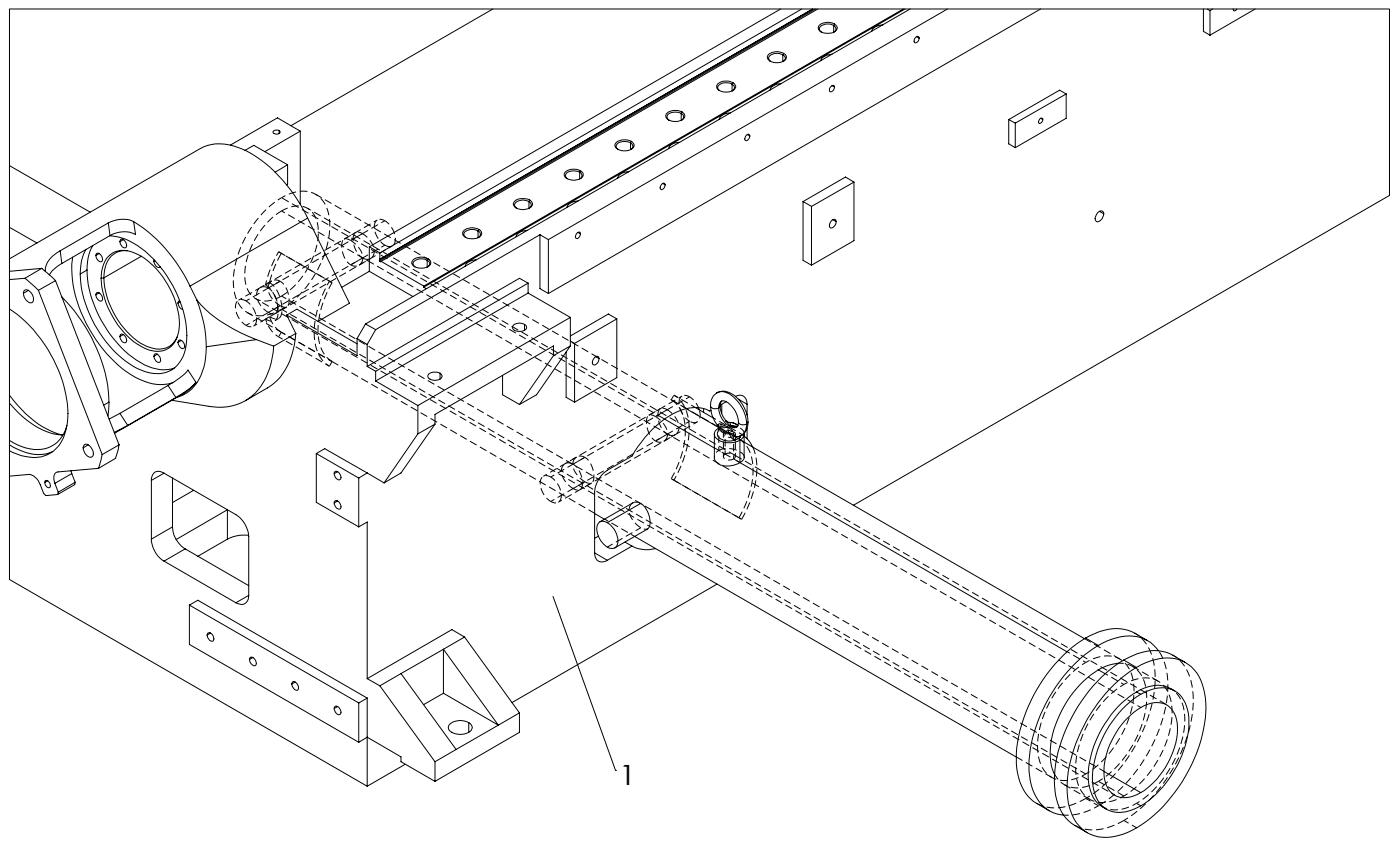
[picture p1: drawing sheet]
<svg xmlns="http://www.w3.org/2000/svg" width="234mm" height="142mm" viewBox="0 0 234 142" stroke-linecap="round" stroke-linejoin="round" font-family="sans-serif">
<defs><g id="words">
<text font-size="4.7" x="103.4" y="131">1</text>
</g></defs>
<path d="M120.1 75.2l-.6 .5-.2 .6M120.1 75.2v-3.8M121.1 75.8v-3.8M122.6 76.6v-3.8M181.4 110.6l-3.1-1.8M187.8 114.2l-3.2-1.8M189.9 134.1a17.6 17.6 0 0 0 8-14.7 5.3 5.3 0 0 0-2.3-4.5" fill="none" stroke="#000" stroke-width=".17" stroke-dasharray="1.3 .6" stroke-dashoffset=".7" stroke-linecap="butt"/>
<g fill="none" stroke="#000" stroke-width=".17" stroke-dasharray="1.3 .6" stroke-dashoffset=".1" stroke-linecap="butt">
<path d="M47 35.2a13.3 13.3 0 0 0-6.1 11.6 3.5 3.5 0 0 0 5 3.1l1.1-.5M47 49.4a13.3 13.3 0 0 0 6.1-11.6 3.5 3.5 0 0 0-5-3.1l-1.1 .5M55.5 47.2a14.8 14.8 0 0 0-2.2 10l.2 .6a4.5 4.5 0 0 0 2 2.5M55.5 60.3l43.9 25.4M112.1 79.9a14.8 14.8 0 0 0 2.2-10l-.2-.6a4.5 4.5 0 0 0-2-2.6M114.7 68.2l-62-35.8M123.6 77.2l-4.3-2.5M124.3 72.3a1.91 1.91 0 0 0-1.8-1.3h-1.3l-1.1 .4M124.3 76.3a2 2 0 0 0-1.8-1.3l-1.3-.2-1.1 .4M123.4 86.4a14.8 14.8 0 0 0 2.2-10l-.2-.6a4.5 4.5 0 0 0-2-2.5M187.1 110l-5.9-3.4M193.5 113.7l-4.3-2.5"/>
<path d="M169.8 126.3l5.9 3.4M173.2 134.1a7.4 7.4 0 0 0 6.7-.1l1.5-.7M177.8 131l4.3 2.4M179.6 137.7a7.4 7.4 0 0 0 6.6 0l1.6-.8M187.8 132.8l-4.3-2.4"/>
</g>
<path d="M64.3 36.8a3.6 3.6 0 0 1 1.7 3.7 1.03 1.03 0 0 1-1.7 .4M41.1 54.3a3.6 3.6 0 0 1-1.7-3.7 1.03 1.03 0 0 1 1.7-.4M41.1 50.2a3.6 3.6 0 0 1 1.7 3.7 1.03 1.03 0 0 1-1.7 .4M64.3 40.9a3.6 3.6 0 0 1-1.7-3.7 1.03 1.03 0 0 1 1.7-.4M92 79.6a3.6 3.6 0 0 1 1.7 3.7 1.03 1.03 0 0 1-1.7 .4M115.2 70.3a3.6 3.6 0 0 1-1.7-3.7 1.03 1.03 0 0 1 1.7-.4M121.1 72a.51 .51 0 0 0-.2 .7 .51 .51 0 0 0 .6 .3h.6l.5-.2M121.1 75.8a1.24 1.24 0 0 1 1.7 .4l-.2 .4M122.6 72.8a.51 .51 0 0 0 .2-.6 .51 .51 0 0 0-.6-.3h-.6l-.5 .1M122.6 76.6a1.15 1.15 0 0 1-1.8-.4l.3-.4M92 83.7a3.6 3.6 0 0 1-1.7-3.7 1.03 1.03 0 0 1 1.7-.4M107.1 88.1l-5.6 3.2" fill="none" stroke="#000" stroke-width=".17" stroke-dasharray="1.3 .6" stroke-dashoffset=".3" stroke-linecap="butt"/>
<g fill="none" stroke="#000" stroke-width=".17" stroke-dasharray="1.3 .6" stroke-dashoffset=".6" stroke-linecap="butt">
<path d="M63 36.7l-23.2 13.4M41.1 50.2l23.2-13.4M41.1 54.3l23.2-13.4M42.3 54.4l23.2-13.4M42.7 49.8l143.5 82.9M44.4 53.2a5 5 0 0 0 2.1 3M92 79.6l23.2-13.4M114 66.1l-23.2 13.4M120.8 72.4v3.8M121.1 75.8l-1-.6M122.3 75.7l-70.9-40.9M122.8 76.2v-3.8"/>
<path d="M123.6 77.2l-1-.6M92 83.7l23.2-13.4M93.3 83.8l23.2-13.4M101 86.6l5 2.9M108.2 88.3a1.19 1.19 0 0 1-1.1-.2M190.6 118.1l-143.6-82.9"/>
</g>
<g fill="none" stroke="#000" stroke-width=".17" stroke-dasharray="1.3 .6" stroke-dashoffset=".4" stroke-linecap="butt">
<path d="M60.6 39a.93 .93 0 0 0-1.2-.2 .93 .93 0 0 0-.4 1.1 3.9 3.9 0 0 0 1.6 3.2M44.4 53.2l.6-.3M44.8 48.1a3.7 3.7 0 0 1 1.4 4.1 .93 .93 0 0 1-1.4 0M44.8 48.1l2-1.2M44.8 52.2l2-1.2M45 47.1l-.6 .4M45.9 53.5l.7-.4M58.6 40.1l2-1.1M58.6 44.2l2-1.1M95.7 77.5a3.7 3.7 0 0 1 1.4 4.1 .93 .93 0 0 1-1.4-.1M95.7 77.5l2-1.2M109.5 69.5l2-1.1"/>
<path d="M109.5 73.6l2-1.1M111.5 68.4a.93 .93 0 0 0-1.2-.2 .93 .93 0 0 0-.4 1.1 3.9 3.9 0 0 0 1.6 3.2M115.2 66.2l.9 .8 .6 1M95.7 81.5l2-1.1M186.9 110.7a4.3 4.3 0 0 1 4.4 3.7 15.3 15.3 0 0 1-3.1 11.5 15.6 15.6 0 0 1-4.7 4.5M177.7 136a9.7 9.7 0 0 0 5.8-1.5M181.4 133.3l2.1 1.2M184.4 128.7l-137.4-79.3M189.9 138.2l-2.1-1.3M190.6 134.5l-.7-.4"/>
</g>
<path d="M116.8 68.4a1.65 1.65 0 0 1-.5 2.1 1.33 1.33 0 0 1-1.1-.2M123.4 73.3l-11.3-6.6M123.4 86.4l-11.3-6.5M123.9 86.7l-11.3-6.6M183.5 134.5a25.6 25.6 0 0 0 11.6-20.1 10 10 0 0 0-1.5-5.8" fill="none" stroke="#000" stroke-width=".17" stroke-dasharray="1.3 .6" stroke-dashoffset="-.2" stroke-linecap="butt"/>
<g fill="none" stroke="#000" stroke-width=".17" stroke-dasharray="1.3 .6" stroke-dashoffset=".5" stroke-linecap="butt">
<path d="M47 33a17.6 17.6 0 0 0-8 14.7 5 5 0 0 0 3.3 4.9 6.4 6.4 0 0 0 4.7-1M59.4 38.8l-1.9 1.1M45.4 46.9l-1.9 1.1M46 52.3l1.9-1.1M46.5 42a19.8 19.8 0 0 0-2.1 5.5M46.5 42l8.5 4.9M46.5 56.2l8.5 4.9M46.8 46.9a3.7 3.7 0 0 1 1.2 4.2l-.4 .2-.8-.3M47 42.3l8.5 4.9M47 55.4l8.5 4.9M47 55.4l-.5 .8M47 51.6a17.6 17.6 0 0 0 8.1-14.7 5 5 0 0 0-3.3-4.9 6.4 6.4 0 0 0-4.8 1"/>
<path d="M55 46.9a16 16 0 0 0-2.3 10.8 5.2 5.2 0 0 0 2.3 3.4M58.6 40.1a.89 .89 0 0 0-1.1-.2 .89 .89 0 0 0-.4 1.1v.4a3.9 3.9 0 0 0 1.5 2.8M60 44.3l1.9-1.2M55.5 60.3l-.5 .8M96.3 76.3l-1.9 1.1M97.7 76.3a3.7 3.7 0 0 1 1.3 4.2l-.5 .2-.8-.3M109.5 69.5a.89 .89 0 0 0-1.1-.2 .89 .89 0 0 0-.4 1.1v.4a3.9 3.9 0 0 0 1.5 2.8M110.3 68.2l-1.9 1.1M110.9 73.6l1.9-1.1M112.1 66.7l.5-.8M116.1 68l-3.5-2.1M123.4 73.3l.5-.8"/>
<path d="M96.9 81.7l1.9-1.1M112.6 80.1a16 16 0 0 0 2.3-10.7 5.2 5.2 0 0 0-2.3-3.5M181.4 110.6a17.6 17.6 0 0 0-8 14.6 5 5 0 0 0 3.2 4.9 6.4 6.4 0 0 0 4.8-.9M187.8 114.2a17.6 17.6 0 0 0-8.1 14.7 5 5 0 0 0 3.3 4.9 6.4 6.4 0 0 0 4.8-1M181.4 133.3a25.6 25.6 0 0 0 11.6-20.1 8.7 8.7 0 0 0-2.9-7.2l-.5-.3M181.4 129.2a17.6 17.6 0 0 0 8-14.7 5 5 0 0 0-3.3-4.9 6.4 6.4 0 0 0-4.7 1M184.2 134.6a5.7 5.7 0 0 0 5.7-.5M187.8 136.9a25.6 25.6 0 0 0 11.5-20.1 8.7 8.7 0 0 0-2.8-7.1l-.5-.4M187.8 132.8a17.6 17.6 0 0 0 8-14.6 5 5 0 0 0-3.3-4.9 6.4 6.4 0 0 0-4.7 .9"/>
</g>
<g fill="none" stroke="#000" stroke-width=".17" stroke-dasharray="1.3 .6" stroke-dashoffset=".2" stroke-linecap="butt">
<path d="M41.3 52.2l5.7 3.2M44.4 53.2a1.25 1.25 0 0 0 1.9-.1 5.5 5.5 0 0 0-1.9-5.6M44.8 52.2a3.7 3.7 0 0 1-1.9-3.4 1.22 1.22 0 0 1 1.9-.7M45 52.9a1.39 1.39 0 0 0 1.8 0 5.3 5.3 0 0 0-.9-5l-.9-.8M46.8 51a4.1 4.1 0 0 1-2-2.9 1.3 1.3 0 0 1 .6-1.2 1.3 1.3 0 0 1 1.4 0M58.6 44.2a1.36 1.36 0 0 0 1.6-.1 1.36 1.36 0 0 0 .3-1.7 4.4 4.4 0 0 0-1.9-2.3M60.6 43.1a1.29 1.29 0 0 0 1.5-.1 1.29 1.29 0 0 0 .4-1.5l-.6-1.2-.6-.8-.7-.5M109.5 73.6a1.36 1.36 0 0 0 1.7-.2 1.36 1.36 0 0 0 .2-1.6 4.4 4.4 0 0 0-1.9-2.3M111.5 72.5a1.29 1.29 0 0 0 1.5-.1 1.29 1.29 0 0 0 .4-1.5l-.6-1.3-.6-.7-.7-.5M95.7 81.5a3.7 3.7 0 0 1-1.9-3.3 1.22 1.22 0 0 1 1.9-.7M97.7 80.4a4.1 4.1 0 0 1-2-2.9 1.3 1.3 0 0 1 .6-1.2 1.3 1.3 0 0 1 1.4 0M181.4 129.2l-134.4-77.6"/>
<path d="M183.5 130.4a5.5 5.5 0 0 1-6.1 .3l-.8-.8-.4-.7"/>
</g>
<path d="M46.5 42l.5 .3M55 46.9l.5 .3M122.7 75.9l-.4-.2M124.3 72.8l-.4-.3M124.3 73.8l-4.3-2.5M107.1 88.1a3.7 3.7 0 0 1-2-3.4l.2-.3 .4-.5M112.6 80.1l-.5-.2M123.9 86.7l-.5-.3M123.9 86.7a16 16 0 0 0 2.3-10.8l-.4-1.3" fill="none" stroke="#000" stroke-width=".17" stroke-dasharray="1.3 .6" stroke-linecap="butt"/>
<path d="M45 52.9a4.5 4.5 0 0 0 2 2.5M47 42.3a18.5 18.5 0 0 0-2 4.8M111 69.9l-64-36.9M194.9 117.6l-72.2-41.7" fill="none" stroke="#000" stroke-width=".17" stroke-dasharray="1.3 .6" stroke-dashoffset="-.1" stroke-linecap="butt"/>
<path d="M123.9 72.5l-4.7-2.8" fill="none" stroke="#000" stroke-width=".17" stroke-dasharray="1.3 .6" stroke-dashoffset=".8" stroke-linecap="butt"/>
<g fill="none" stroke="#000" stroke-width=".17">
<path d="M82.3 1.5l-33.7 19.5M111.3 19a2.2 2.2 0 0 1 3 0 .78 .78 0 0 1-.6 1.1 1.94 1.94 0 0 1-2.5-.6zM113.8 18.9a.63 .63 0 0 1 .4 .6 .63 .63 0 0 1-.3 .6M113.8 18.9a2.01 2.01 0 0 0-2.3 .3l-.1 .4 .4 .5M113.8 18.9v1.2M113.9 18.7l-.1 .2M119.9 14a2.18 2.18 0 0 1 2.9 .2 .76 .76 0 0 1-.6 1 2.14 2.14 0 0 1-2.4-.4 .67 .67 0 0 1 .1-.8zM122 18.9a1.79 1.79 0 0 0-1.8 1M122.3 14.1l.2 .1a.57 .57 0 0 1-.1 1M122.3 14.1a1.75 1.75 0 0 0-2.4 .4l.1 .4 .2 .2M122.3 14.1v1.1M122.4 13.8l-.1 .3"/>
<path d="M128.4 9.1a2.19 2.19 0 0 1 2.9 .2 .76 .76 0 0 1-.7 1 1.94 1.94 0 0 1-2.4-.7zM130.4 1.5l-68.7 39.7M130.5 14a1.78 1.78 0 0 0-1.8 1M130.8 9.2a.58 .58 0 0 1 .4 .5 .58 .58 0 0 1-.4 .5M130.8 9.2a1.72 1.72 0 0 0-2.4 .4l.1 .4 .2 .2M130.8 9.2v1.1M130.9 8.9l-.1 .3M133.9 1.5l-70.4 40.7M135.8 1.5l-72.4 41.8M136.2 1.5l-72.8 42.1M136.6 1.5l-72.9 42.1M136.9 4.2a2.03 2.03 0 0 1 3 .4 1.37 1.37 0 0 1-1.8 1l-.7-.1a.77 .77 0 0 1-.6-.5 .77 .77 0 0 1 .1-.8z"/>
<path d="M138.8 14.5l.4-.3a.64 .64 0 0 1 .1 .8 .64 .64 0 0 1-.7 .3v-.5zM139 9.1a1.87 1.87 0 0 0-1.9 1M139 14.3l.4 .2M139.3 4.3l.1 .1a.56 .56 0 0 1-.1 .9M139.3 4.3a1.74 1.74 0 0 0-2.4 .4v.4l.3 .2M139.3 4.3v1.1M139.4 4l-.1 .3M147.5 4.1a1.78 1.78 0 0 0-1.9 1.1M150.9 1.5l-80.1 46.2M151.2 1.5l-80.4 46.4M152 1.5l-90.9 52.6M152.9 6.3l.3-.2a.26 .26 0 0 1 .4 .3 .58 .58 0 0 1-.3 .6 .58 .58 0 0 1-.6 0v-.3z"/>
<path d="M153.1 6.1l.5 .3M158.3 1.5l-66.7 38.5M168.5 20v4l1.1 .6M168.5 20l1.1 .6M173.7 19.8l.4-.1a.56 .56 0 0 1-.5 .9l-.1-.2zM173.8 1.5l-82.2 47.5M173.8 19.7l.4 .3M178.1 15.7l-1.1-.7-8.5 5M178.1 15.7l-8.5 4.9M178.1 15.7v4l-8.5 4.9M201 1.5v3.7l1.1 .7M201.7 1.5l.4 .3"/>
<path d="M202.1 1.8v4.1M202.6 1.5l-.5 .3M206.1 1.5v.3h.3l.2-.3M209.7 1.5l-7.6 4.4M1.6 37.9l4.6 2.7M1.6 27.6l13.5 7.8M18.1 37.2l-8.1 4.7M18.1 37.2l.3 2.1M18.3 39.4a10.9 10.9 0 0 1 7.3 3.8 19.9 19.9 0 0 1 5.6 12.8 6.4 6.4 0 0 1-2.3 5.6 6 6 0 0 1-5.9-.1 19.6 19.6 0 0 1-9.4-13.4l-.2-2.4M18.4 39.3l-8.1 4.7M20.1 40a.9 .9 0 0 1 1 1.2v.1a.86 .86 0 0 1-1-1.2zM20.6 40l-.6 .3"/>
<path d="M22.3 37a25.3 25.3 0 0 1 9.4 10.7M22.3 37a4.8 4.8 0 0 0-4.2 .2M22.3 37l.3 2.1a4.5 4.5 0 0 0-4.2 .2M40.9 25.1l1.5-.8 5.6 3.2M45.6 22a.78 .78 0 0 1 1.2 0 .66 .66 0 0 1-.6 .4 .66 .66 0 0 1-.6-.4zM46.6 21.8v.5M48 27.5l-2 1.2M48 27.5v3.3l-.1 .1M50.2 21.9l-3.8-2.2-7.9 4.5M50.2 21.9l-6 3.4M50.2 21.9v12.2M51.4 36.4a24.9 24.9 0 0 0-10.2-11.2 8.3 8.3 0 0 0-7.7-.5l-31.9 18.5"/>
<path d="M51.4 36.4l-19.7 11.3M51.4 36.4l7 14.2-5.3 3M77.5 38.4a2.19 2.19 0 0 1 2.9 .2 1.07 1.07 0 0 1-1.3 1.2 1.36 1.36 0 0 1-1.8-1zM79.9 38.5a.6 .6 0 0 1 .4 .6 .6 .6 0 0 1-.4 .5M79.9 38.5a1.72 1.72 0 0 0-2.4 .5 .51 .51 0 0 0 .3 .6M79.9 38.5v1.2M80 38.3l-.1 .2M86 33.6a2.23 2.23 0 0 1 2.9 .1 .88 .88 0 0 1-1 1.2 1.77 1.77 0 0 1-2.1-.7zM88.1 38.4a1.78 1.78 0 0 0-1.9 1.1M88.4 33.6l.1 .2a.55 .55 0 0 1-.1 .9M88.4 33.6a1.8 1.8 0 0 0-2.4 .5v.4l.3 .2M88.4 33.6v1.2"/>
<path d="M88.5 33.4l-.1 .2M90.2 39.2l-27.4 15.8M90.2 39.2v9l1.4 .8M90.2 39.2l1.4 .8M91.6 40v9M94.5 28.7a2.24 2.24 0 0 1 2.9 .1 .8 .8 0 0 1-.7 1.1 2.24 2.24 0 0 1-2.4-.5 .59 .59 0 0 1 .2-.7zM96.5 38.8l.3-.1a.64 .64 0 0 1 .1 .7 .64 .64 0 0 1-.7 .4v-.5zM96.6 33.5a1.87 1.87 0 0 0-1.9 1.1M96.6 38.8l.4 .2M96.8 28.7l.4 .5v.4l-.3 .2M96.8 28.7a2.01 2.01 0 0 0-2.3 .4v.3l.3 .4M96.8 28.7v1.2"/>
<path d="M97 28.5l-.2 .2M103 23.8a2.23 2.23 0 0 1 2.8 .1 .78 .78 0 0 1-.6 1.1 2 2 0 0 1-2.5-.6zM105.1 28.7a1.71 1.71 0 0 0-1.9 1M105.3 23.8l.2 .2a.58 .58 0 0 1-.1 1M105.3 23.8a1.8 1.8 0 0 0-2.4 .5l.1 .4 .3 .3M105.3 23.8v1.2M105.5 23.6l-.2 .2M110.6 30.7l.2-.1a.26 .26 0 0 1 .3 .3 .57 .57 0 0 1-.2 .6 .57 .57 0 0 1-.6 0v-.3zM110.7 30.6l.4 .3M113.6 23.8a1.71 1.71 0 0 0-1.9 1M124.8 22.5l.1-.1a.35 .35 0 0 1 .4 .2 .35 .35 0 0 1-.1 .5l-.1 .1a.38 .38 0 0 1-.6 .2v-.4zM124.8 22.5l.5 .2"/>
<path d="M134.2 33.6v9.8l1.4 .9M134.2 33.6l1.4 .9M135.6 34.5v9.8M139 36.8l.3-.2a.49 .49 0 0 1 .4 .3 .49 .49 0 0 1-.1 .5l-.3 .4a.43 .43 0 0 1-.7 0v-.4zM139.1 36.7l.6 .3M142.7 30.4l-1.5-.9-7 4.1M142.7 30.4v9.8l-7.1 4.1M142.7 30.4l-7.1 4.1M169.6 20.6v4M183.4 35.5a.57 .57 0 0 1 .8-.2 .57 .57 0 0 1 .1 .9l-.5 .6a.49 .49 0 0 1-.7 .1 .49 .49 0 0 1-.1-.7zM183.7 35.3l.7 .4M1.6 51.6a22.9 22.9 0 0 1 9.8 17.4 7.9 7.9 0 0 1-2.4 6.3 6.1 6.1 0 0 1-6.1 .5l-1.3-.6"/>
<path d="M4 48.5a.78 .78 0 0 1 1.2 .3l.4 .9a.59 .59 0 0 1-.2 .8 .59 .59 0 0 1-.9-.2l-.5-.8-.1-.6zM4.2 46.4l2.2 2.1M4.2 46.4l-2.6 .3M4.8 48.5l-.9 .4M6.4 48.5l10.7 27.4M7 44.8l2.3 2M7 44.8l-2.8 1.6M7 44.8l-5.4 .5M9.3 46.8l10.6 27.4M9.3 46.8l-2.9 1.7M10 41.9a3.9 3.9 0 0 0-2.4 3.4M10 41.9l.3 2.1"/>
<path d="M10.3 49.5a27.3 27.3 0 0 1 7.9 16.7v.9M10.3 44a5.9 5.9 0 0 0-2.1 1.9M12.1 42.9a19.3 19.3 0 0 0 3.3 12.8 19.8 19.8 0 0 0 8 7.6 7.1 7.1 0 0 0 5.6 .5M14.4 41.6l-.1 .2a7.9 7.9 0 0 0-.9 3.9M14.5 45.1a19.8 19.8 0 0 0 8.3 15 7.3 7.3 0 0 0 6.3 1.3M14.5 45.1l-1.1 .6M15.5 41l-.4 .7-.4 1.2-.2 2.2M16.1 42.3a.9 .9 0 0 1 1 1.2l-.1 .1a.9 .9 0 0 1-1-1.1zM16.1 48.9a.9 .9 0 0 1 1 1.1l-.1 .2a.9 .9 0 0 1-1-1.2zM16.6 42.3l-.6 .3M16.6 48.9l-.6 .3M17.4 46.4a14 14 0 0 0 6.6 11.2 4.2 4.2 0 0 0 4.5 .1l.7-.7 .4-.7"/>
<path d="M17.4 46.4h-.5M18.1 42.8a3.8 3.8 0 0 1 4.8-.4 14.1 14.1 0 0 1 7 10.2 5.7 5.7 0 0 1-1.5 5.3 4.2 4.2 0 0 1-4.9-.2 14.3 14.3 0 0 1-6.6-11.9l.4-1.7 .5-.9zM20.1 55.8a.9 .9 0 0 1 1 1.2v.1a.86 .86 0 0 1-1-1.1zM20.6 55.8l-.6 .4M21.3 41.9a3.5 3.5 0 0 0-3.8 3.2l-.1 1.3M23.6 42.8l-6.2 3.6M25.7 43.6a.82 .82 0 0 0 1.1 .9M25.7 43.4v.2M25.8 59.1a.9 .9 0 0 1 1 1.2l-.1 .1a.86 .86 0 0 1-1-1.1zM25.9 43.5l-.2 .1M26.3 59.1l-.6 .4M29.7 50.6l.3 .6 .5 .4"/>
<path d="M29.8 56.8a.86 .86 0 0 1 1 1.2v.1a.64 .64 0 0 1-1-.5l-.1-.5zM30 50.1l-.2 .2-.1 .3M30.1 50.4l-.4 .2M30.3 56.8l-.6 .3M31.7 47.7l1.2 2.3M32.9 50a21.3 21.3 0 0 1 1.6 7.9M32.9 50a22.7 22.7 0 0 0 9.9 6.7M34.5 57.9a10 10 0 0 1-2.4 7 6.3 6.3 0 0 1-2.6 1.4M42.8 56.7l2.9 1.1M42.8 56.7l-8.3 1.2M45.7 57.8a11.9 11.9 0 0 1-3.7 8.3 8.6 8.6 0 0 1-7 1.7l-6.3-1M47.9 52.6l1.5 3.1"/>
<path d="M47.9 52.6l11.8 6.8v-2.9M47.9 52.6l1.7-1 10.1 5.8M49.4 55.7a11.8 11.8 0 0 1-3.7 8.3l-1 .8-3.7 2.1M49.4 55.7l-3.7 2.1M59.7 56.5l1.6 1M61.1 54.1l1.7 .9M61.1 54.1l-1.4 2.4M61.3 57.5v3.7M61.7 45.3l7.3 4.2M61.7 45.3l-4.6 2.7M61.7 41.2l1.8 1M61.7 41.2v4.1"/>
<path d="M62.8 55l-1.5 2.5M63.4 43.3v.3M63.4 43.6l.2 .1 .1-.1M63.5 42.2l-.1 1.1M63.7 43.6l7.1 4.1M69 43.3a2.18 2.18 0 0 1 2.9 .3 .76 .76 0 0 1-.6 1 1.97 1.97 0 0 1-2.5-.7zM70.8 47.7v.2M70.8 47.9l.4 .3M71.4 43.4a.58 .58 0 0 1 .4 .6 .58 .58 0 0 1-.4 .5M71.4 43.4a1.72 1.72 0 0 0-2.4 .5l.1 .4 .2 .2M71.4 43.4v1.2M71.5 43.2l-.1 .2"/>
<path d="M79.6 43.3a1.87 1.87 0 0 0-1.9 1.1M85.8 54.3a1.59 1.59 0 0 1 2.1 .2 .73 .73 0 0 1-.8 .8h-.6a.69 .69 0 0 1-.7-.3 .69 .69 0 0 1 0-.7zM87.6 54.1v1M88.2 47.3l-1.4-.9-25.5 14.8M88.2 48.9l-25.4 14.7M88.2 48.9l7.1 4.1M88.2 47.3l-25.4 14.7M88.2 47.3v1.6M92.5 59.4v-1.7l-19.8 11.5v1.6M92.5 59.4l-5.7 8.1M94.6 58.8v7.5l1.4 .8M95.3 57.7l-2.8 1.7"/>
<path d="M95.3 53l-25.5 14.7M95.3 53v4.7M95.3 57.7l-5.7 8.2-2.8 1.6M95.3 56.9l.7 .4M96 57.3v9.8M99.3 59.6l.4-.1a.49 .49 0 0 1 .4 .3 .49 .49 0 0 1-.1 .5l-.3 .4a.4 .4 0 0 1-.7 0v-.4zM99.5 59.5l.6 .4M103 53.2l-1.4-.8-6.3 3.7M103 53.2l-7 4.1M103 53.2v9.8l-7 4.1M1.6 79.5l3.2-.3a2.47 2.47 0 0 1 1.9 1.7l.6 1.5 .4 .3 1.9-.2M1.6 74.2a7.8 7.8 0 0 0 7.1 1.2"/>
<path d="M1.6 66a17.7 17.7 0 0 0 8.4 6.5l.3 .1M1.6 67.3a14.7 14.7 0 0 0 7.5 5.1l1.4 .2M11.2 71a5.1 5.1 0 0 1-6.8 3.8l-1.4-.5-1.4-.8M11.8 78.5l.2 .5M12 79l-2.8 1.7M12 79l.6 1.5M14.1 74.2a1.4 1.4 0 0 1 1.5 1.5 .56 .56 0 0 1-.4 .6 .56 .56 0 0 1-.7-.3 1.36 1.36 0 0 1-.4-1.8zM14.7 74.2l-.8 .5M16.5 78.2l-6.8 .6a1.03 1.03 0 0 0-.6 1.5l.1 .4M17.1 75.9l-.6 2.3M18.2 67.1l-.2 2.3M18.2 67.1l-.9 .5"/>
<path d="M19.9 74.2l-.6 2.3-2.8 1.7M19.9 74.2l-2.8 1.7M20 69l-1.8 .9M20 69l1.3 2M21.3 71l-2.2 1.2M27.4 79l12 6.9a4.7 4.7 0 0 1 2.2 3.7v9.8M27.4 79a1.27 1.27 0 0 0-1.5-.2 1.27 1.27 0 0 0-.6 1.4M27.4 79l-2.1 1.2M28.1 64.3l-8.1 4.7M28.1 64.3l1.3 2M28.8 79.8v8.1M29.4 66.3l-8.1 4.7"/>
<path d="M32.7 63.8l-1.3-2a11.4 11.4 0 0 1-3.3 2.5M32.7 63.8a13.3 13.3 0 0 1-3.3 2.5M32.7 63.8a6.8 6.8 0 0 1-1.9 1.8l-11.6 6.7M52.8 75.7l1.5-.8 7 4M52.8 75.7l7.1 4.1M52.8 75.7v8.1l7.1 4.1M55.9 78.7a.86 .86 0 0 1 1 1.2v.1a.64 .64 0 0 1-1-.5l-.1-.2zM56.4 78.7l-.6 .3M59.9 79.8v8.1M61.3 61.2l1.5 .8M61.3 78.9l2.9 1.7M61.3 78.9l-1.4 .9"/>
<path d="M62.8 62v1.6M62.8 63.6l7 4.1M69.8 67.7v4.7M69.8 72.4l-5.6 8.2M71.6 62.4a1.7 1.7 0 0 1 2.2 .2 .73 .73 0 0 1-.9 .8h-.8a.59 .59 0 0 1-.6-.4 .59 .59 0 0 1 .1-.6zM72.7 70.8l-2.9 1.6M72.7 70.8l-5.7 8.1-2.8 1.7M73.5 62.3v1M84 62.6v3.3l2.8 1.6M111 69.9l8.3 4.9M114.6 68.2l5.4 3.1M116.1 68l3.1 1.8"/>
<path d="M116.7 68l.1 .4M117.5 68.2v.6M118.7 67.8a5.3 5.3 0 0 0 1.2 3.3M118.7 67.8a.9 .9 0 0 0 1.4 .3M118.8 68.5l-.2 .1a6.5 6.5 0 0 0-6.2 .5 18.2 18.2 0 0 0-6.8 7l-4.1 2.4a4.8 4.8 0 0 0-2.2 3.6v10.2M119.3 72.4v3.9a1.78 1.78 0 0 0 2.2 1.5l1-.1 1.1-.5M119.8 65.6a2.39 2.39 0 0 0-1.1 2.2M119.8 65.6a2.99 2.99 0 0 1 3.6 1 6.1 6.1 0 0 1 1.5 3.8M119.8 65.6a2.12 2.12 0 0 1 2.4 .4 6.5 6.5 0 0 1 2.5 4.8M119.9 71.1l.1 .4v.3M120 70.9l.2 .5M120 70.9l-.1 .2"/>
<path d="M120 71.8l-.1 .4a1.27 1.27 0 0 0 1.3 1.3l.8 .1 .8-.1M120.1 71.4a1.07 1.07 0 0 0-.8 1 1.07 1.07 0 0 0 .8 1.1 3.8 3.8 0 0 0 3.5 0M120.1 68.1a3.4 3.4 0 0 0 2.6 3.3l.4-.2M120.2 71.4a1.41 1.41 0 0 0 1.7 1M120.2 71.4h.2M120.2 71.4l-.2 .4M120.3 67.8a4.2 4.2 0 0 0 1 2.4M120.3 67.8l-.2 .3M120.4 71.4a1.28 1.28 0 0 0 1.3 .8M120.4 71.4l1.2-.1 .1 .9M120.5 70.8l1.2 .5 .6 .6M120.5 70.8l-.3-.1-.2 .2"/>
<path d="M120.5 70.8l-.1 .6M120.6 66.9a1.57 1.57 0 0 1 1.5 .8 4.3 4.3 0 0 1 1.3 2.7M120.6 66.9l-.3 .5v.4M120.6 66.9l-.3 .3-.2 .9M120.6 67.5v1.5M121.3 70.2l.5 .3M121.3 70.2v.1M121.3 70.3l.6 .2M121.3 70.3l.5 .7 .9 .3M121.3 67l-1 .6M121.7 72.2l.2 .2M121.8 70.5l.9 .1 .6 .4"/>
<path d="M121.8 70.5h.1M121.9 72.4a1.26 1.26 0 0 0 .9 1.1M121.9 70.5l.2 .6 1 .1M121.9 70.5l.8 .1 .6 .5M122.3 71.9l.3 .5M122.3 71.9l-.6 .3M122.6 72.4l.2 .3 .4 .2M122.6 72.4h-.7M122.7 71.3h.1M122.9 66.1a1.28 1.28 0 0 1 1.4 .1 1.28 1.28 0 0 1 .5 1.3M123.1 71.2l-.4 .1M123.2 72.9l-.3 .2-.1 .4"/>
<path d="M123.4 70.4l-.1 .6-.2 .2M123.4 70.4a.94 .94 0 0 0 1.3 .4M123.4 66.6l1.4 .9M123.5 72.8l.1 .2M123.6 73l-.8 .5M123.6 73.5v3.7M123.6 77.2l54.7 31.6M123.6 72.8v.2M123.8 72.7l-.2 .3M124.3 72.3a1.11 1.11 0 0 1-.7 1.2M124.3 72.4v4.1l-.7 .7M124.3 72.8a4.3 4.3 0 0 1 1.4 1.8"/>
<path d="M124.3 73.8l56.9 32.8M124.7 70.8l-.2 1-.6 .9M124.8 67.5v1.8M124.8 71.5v1.7M124.9 70.4a2.12 2.12 0 0 1-1.7 2.5M124.9 70.4l-.2 .4M7.6 80.2a.81 .81 0 0 1 .7 1.2 .81 .81 0 0 1-.7-1.2zM8 80.2l-.5 .3M9.2 80.7l.5 1.4M9.7 82.1l-.1 .4M12.6 80.5l-2.9 1.6M12.6 80.5l-.1 .4-2.9 1.6"/>
<path d="M25.3 90a4.6 4.6 0 0 0 2.1 3.6M25.3 80.2v9.8M27.4 93.6l12 7M28.8 87.9a4.6 4.6 0 0 0 2.1 3.7M28.8 87.9l-3.5 2.1M30.9 91.6l-3.5 2M30.9 91.6l10.7 6.1M32.3 81.8l-3.5 2.1M38 90v-4.9l-8.6 4.9M38 90l-4.9 2.8M41.5 89.3h-1.5l-1.1 .3-.9 .4M41.6 99.4a1.32 1.32 0 0 1-.7 1.3 1.32 1.32 0 0 1-1.5-.1"/>
<path d="M41.6 99.4l-2.2 1.2M55.8 83.7l.1-.1a.64 .64 0 0 1 1 .6v.2a.41 .41 0 0 1-.3 .6l-.5-.4-.3-.4zM56.4 83.6l-.6 .3M59.9 87.9l1.4-.8v26.2M92.4 99.5l10.4 29.1M99.3 92.3a1.3 1.3 0 0 0 .7 1.3 1.3 1.3 0 0 0 1.5-.1M99.3 85.7l1.7 1M99.3 92.3l2.2 1.2M100 89.5l-.7 .3M100.1 87.2a1.78 1.78 0 0 1 2.2 .8 2.64 2.64 0 0 1 .5 3.4 1.73 1.73 0 0 1-2.2-.9 3 3 0 0 1-.7-3.1zM104.4 90.5l1.2 .6M105.6 91.1a5.6 5.6 0 0 0 3.9 .5"/>
<path d="M105.6 91.1l-4.1 2.4M106 89.5l63.8 36.8M107 84a3.6 3.6 0 0 1 1.4 4.1l-5.7 3.3M107 84a1.37 1.37 0 0 0-1.3-.1l-5.5 3.2M107 84l-5.5 3.2M119.8 97.5l-34.3 19.7M142.6 84.3l89.5-51.7v-31.1h-230.5v95.2l59.7 34.5M31.6 101l1.5-.8 28.2 16.3M31.6 101l28.3 16.3M31.6 101v6.5l28.3 16.4M34.7 105.7a.71 .71 0 0 1 1 .7v.2a.39 .39 0 0 1-.3 .4 .39 .39 0 0 1-.4-.2l-.4-.6zM35.2 105.6l-.6 .4"/>
<path d="M41.8 109.7a.9 .9 0 0 1 1 1.2l-.1 .1a.9 .9 0 0 1-.9-1.3zM42.3 109.7l-.6 .4M48.9 113.8a.86 .86 0 0 1 .8 .4 .86 .86 0 0 1 0 1 1.02 1.02 0 0 1-.8-1.4zM49.3 113.8l-.6 .3M55.9 117.9a.86 .86 0 0 1 1 1.2v.1a.64 .64 0 0 1-1-.5l-.1-.3zM56.4 117.9l-.6 .3M59.9 117.3v6.6M61.3 116.5v14.7M61.3 113.3l2.2 1.2M61.3 116.5l-1.4 .8M63.5 114.5l9.2 12.6M67 112.4l-3.5 2.1"/>
<path d="M67 112.4l9.2 12.7M74.1 108.4l-7.1 4M74.1 115.7l-3.3 1.9M74.1 115.7l9.2 5.3M74.1 108.4v7.3M74.1 108.4l9.2 12.6M77.6 106.3l-2.1-1.2-14.2 8.2M77.6 106.3l-3.5 2.1M77.6 106.3l9.2 12.7M86.8 119l-3.5 2M86.8 119v3.2l-14.1 8.2M181.4 106.5a25.9 25.9 0 0 0-11.4 17.3 11.7 11.7 0 0 0 1.3 8.6 9 9 0 0 0 4 2.9"/>
<path d="M181.4 106.5a9 9 0 0 1 7-1.3l1.2 .5 2.1 1.2M181.4 106.5l2.1 1.2M183.5 107.7a25.9 25.9 0 0 0-11.4 17.3 12.6 12.6 0 0 0 1 8 5.7 5.7 0 0 0 4.6 3.1M183.5 107.7a9 9 0 0 1 7.1-1.3 5.3 5.3 0 0 1 2.9 2.2M183.5 111.8a17.9 17.9 0 0 0-8.1 13.9l.2 2.1 .6 1.4M183.5 111.8l1.1 .6M185.4 115a15.4 15.4 0 0 1 8.9-5.2 6.1 6.1 0 0 1 6.7 5 18.3 18.3 0 0 1-1.5 11.9 24.5 24.5 0 0 1-10.4 11.9 7.9 7.9 0 0 1-7.5 .4 7.4 7.4 0 0 1-3.2-5.8 23.2 23.2 0 0 1 4.4-15l1.2-1.7zM186.9 110.7l-1.5 .3-1.9 .8M187.5 118.4a10.1 10.1 0 0 1 6.7-3.6 4.1 4.1 0 0 1 4 3.1 11.9 11.9 0 0 1-.8 8.2 16.9 16.9 0 0 1-7.5 8.7 5 5 0 0 1-5.9-.4 7.7 7.7 0 0 1-1.3-6.9 18.7 18.7 0 0 1 4.8-9.1zM187.7 110.2a26 26 0 0 0-11 15.4 14.9 14.9 0 0 0 .3 9.3 6.1 6.1 0 0 0 2.5 2.8l2.1 1.3M187.7 110.2a8.9 8.9 0 0 1 7.1-1.3l1.1 .4 2.1 1.3M187.7 110.2l2.2 1.2"/>
<path d="M189.9 115.5a17.5 17.5 0 0 0-8.1 14.7 5.3 5.3 0 0 0 3.1 4.9M189.9 115.5l.7 .4M196.2 115.3a5.2 5.2 0 0 0-5.7-.2l-.6 .4M59.9 123.9l1.4-.9 5.7 3.3v.8l5.7 3.3M67.7 127.5l-6.4 3.7M72.7 127.1v3.3M75 121a2.69 2.69 0 0 1 3.7 0 .92 .92 0 0 1-.7 1.4 2.54 2.54 0 0 1-3.1-.8zM76.2 125.1l-3.5 2M78.3 120.6v1.6M83.3 121l-7.1 4.1M102.8 128.6h.1M184.4 128.7l6.2 3.6"/>
<path d="M187.9 120.3a8.2 8.2 0 0 1 5.3-3.1 3.4 3.4 0 0 1 3.5 3.5 13.3 13.3 0 0 1-6.7 11.9 3.6 3.6 0 0 1-4.9-.9 8 8 0 0 1 0-6.8l1.4-2.7z"/>
</g>
<use href="#words"/>
</svg>
